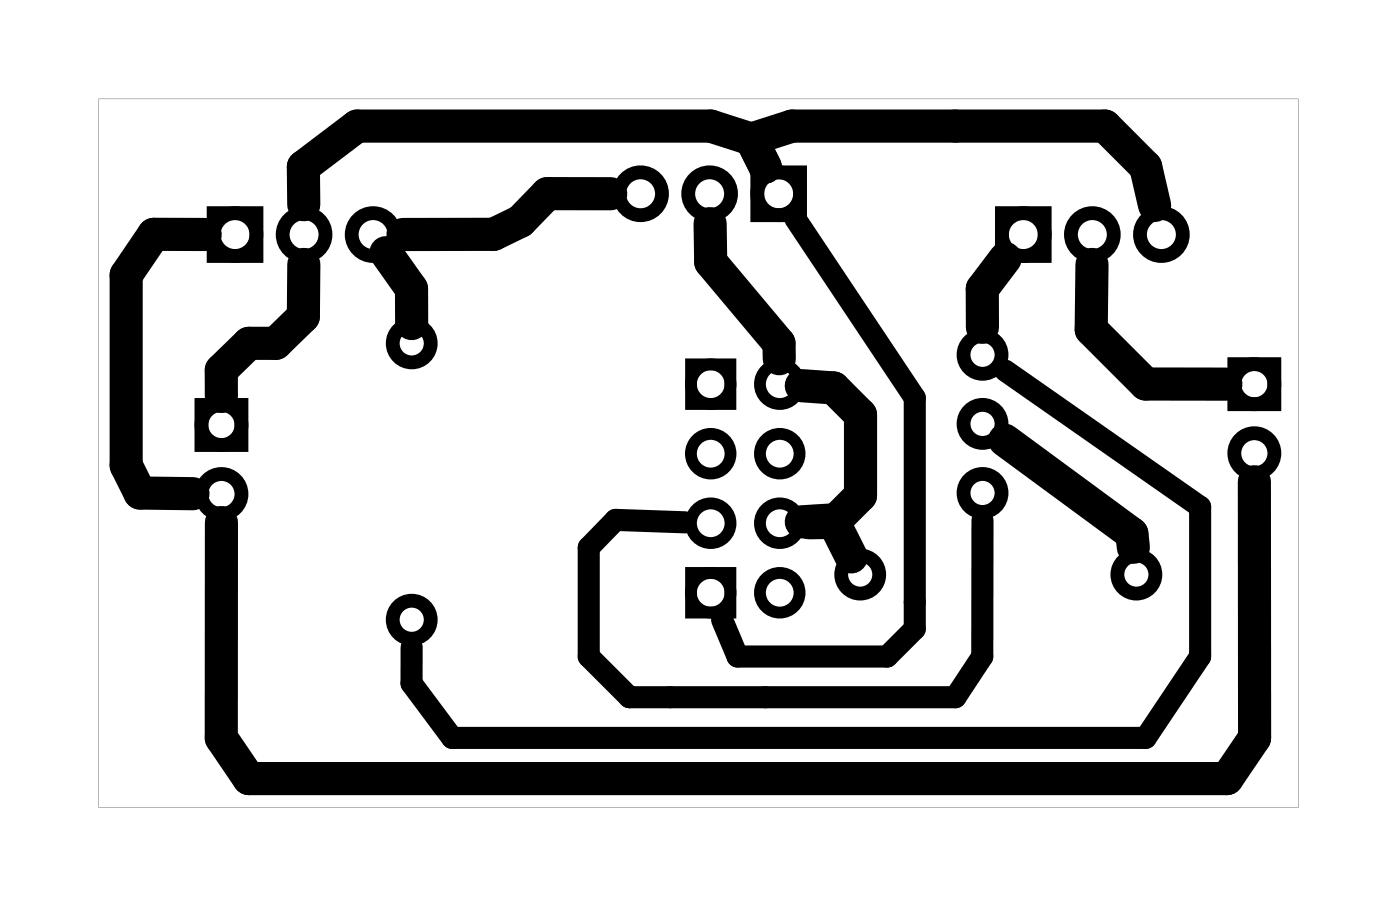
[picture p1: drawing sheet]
<svg xmlns="http://www.w3.org/2000/svg" width="52mm" height="33mm" viewBox="0 0 52 33" stroke-linecap="round" stroke-linejoin="round" font-family="sans-serif">
<path d="M3.6 3.6h44.2v26.1h-44.2zM3.6 3.6v26.1h44.2v-26.1z" fill="#000"/>
<g fill="none" stroke="#000" stroke-width=".51">
<path d="M7.4 14.9h1.5v1.5h-1.5zM7.9 7.8h1.5v1.6h-1.5zM27.9 6.3h1.5v1.6h-1.5zM36.9 7.8h1.5v1.6h-1.5zM45.4 13.4h1.5v1.5h-1.5z"/>
<circle cx="8.1" cy="18.2" r=".74"/>
<circle cx="8.1" cy="15.6" r=".74"/>
<circle cx="8.6" cy="8.6" r=".79"/>
<circle cx="11.2" cy="8.6" r=".79"/>
<circle cx="13.7" cy="8.6" r=".79"/>
<circle cx="15.1" cy="12.6" r=".7"/>
<circle cx="23.6" cy="7.1" r=".79"/>
<circle cx="26.1" cy="7.1" r=".79"/>
<circle cx="28.6" cy="7.1" r=".79"/>
<circle cx="36.1" cy="13" r=".7"/>
<circle cx="36.1" cy="15.6" r=".7"/>
<circle cx="36.1" cy="18.1" r=".7"/>
<circle cx="37.6" cy="8.6" r=".79"/>
<circle cx="40.2" cy="8.6" r=".79"/>
<circle cx="42.7" cy="8.6" r=".79"/>
<circle cx="46.1" cy="16.7" r=".74"/>
<circle cx="46.1" cy="14.1" r=".74"/>
<circle cx="15.1" cy="22.8" r=".7"/>
<circle cx="31.6" cy="21.1" r=".7"/>
<circle cx="41.8" cy="21.1" r=".7"/>
</g>
<g fill="none" stroke="#000" stroke-width=".43">
<path d="M25.4 13.4h1.5v1.5h-1.5zM25.4 21.1h1.5v1.4h-1.5z"/>
<circle cx="26.1" cy="16.7" r=".73"/>
<circle cx="26.1" cy="19.2" r=".73"/>
<circle cx="26.1" cy="14.1" r=".73"/>
<circle cx="28.7" cy="16.7" r=".73"/>
<circle cx="28.7" cy="19.2" r=".73"/>
<circle cx="28.7" cy="14.1" r=".73"/>
<circle cx="26.1" cy="21.8" r=".73"/>
<circle cx="28.7" cy="21.8" r=".73"/>
</g>
<g fill="none" stroke="#000" stroke-width="1.2">
<path d="M7.5 8.6h-1.8l-1.1 1.5v7l.5 1 2 .1M11.2 9.7v1.9l-1.1 1h-.9l-1.1 1v1M14.2 9.3l.9 1.3v1.3M22.5 7.1h-2.4l-1 1-.9 .5h-3.4M26.1 8.2v1.4l2.6 3v.6M27.6 5.1l-1.5-.5h-13l-1.9 1.5v1.4M27.6 5.1l1.5-.5h11.6l1.4 1.5 .4 1.5M27.6 5.1l.6 1M29.5 14.2l1.2 .1 1 1v2.9l-1 1h-.9M29.5 19.2l1.1-.1 .7 1.4M37 16.2l4.6 3.4 .1 .5M37 9.5l-.9 1.1v1.4"/>
<path d="M40.2 9.7l-.1 2.4 2 2h3M46.1 17.7l.1 9.4-1.1 1.5h-35.9l-1.1-1.5v-7.9"/>
</g>
<path d="M29.3 8l4.4 6.6v8.5l-1.1 1h-5.5l-.5-1.3M36.1 19.1v5l-1 1.5h-11.9l-1.5-1.5v-4l.9-1 2.6 .1M37 13.6l7.2 5v5.5l-2.1 3h-25.5l-1.5-2v-1.3" fill="none" stroke="#000" stroke-width=".81"/>
</svg>
